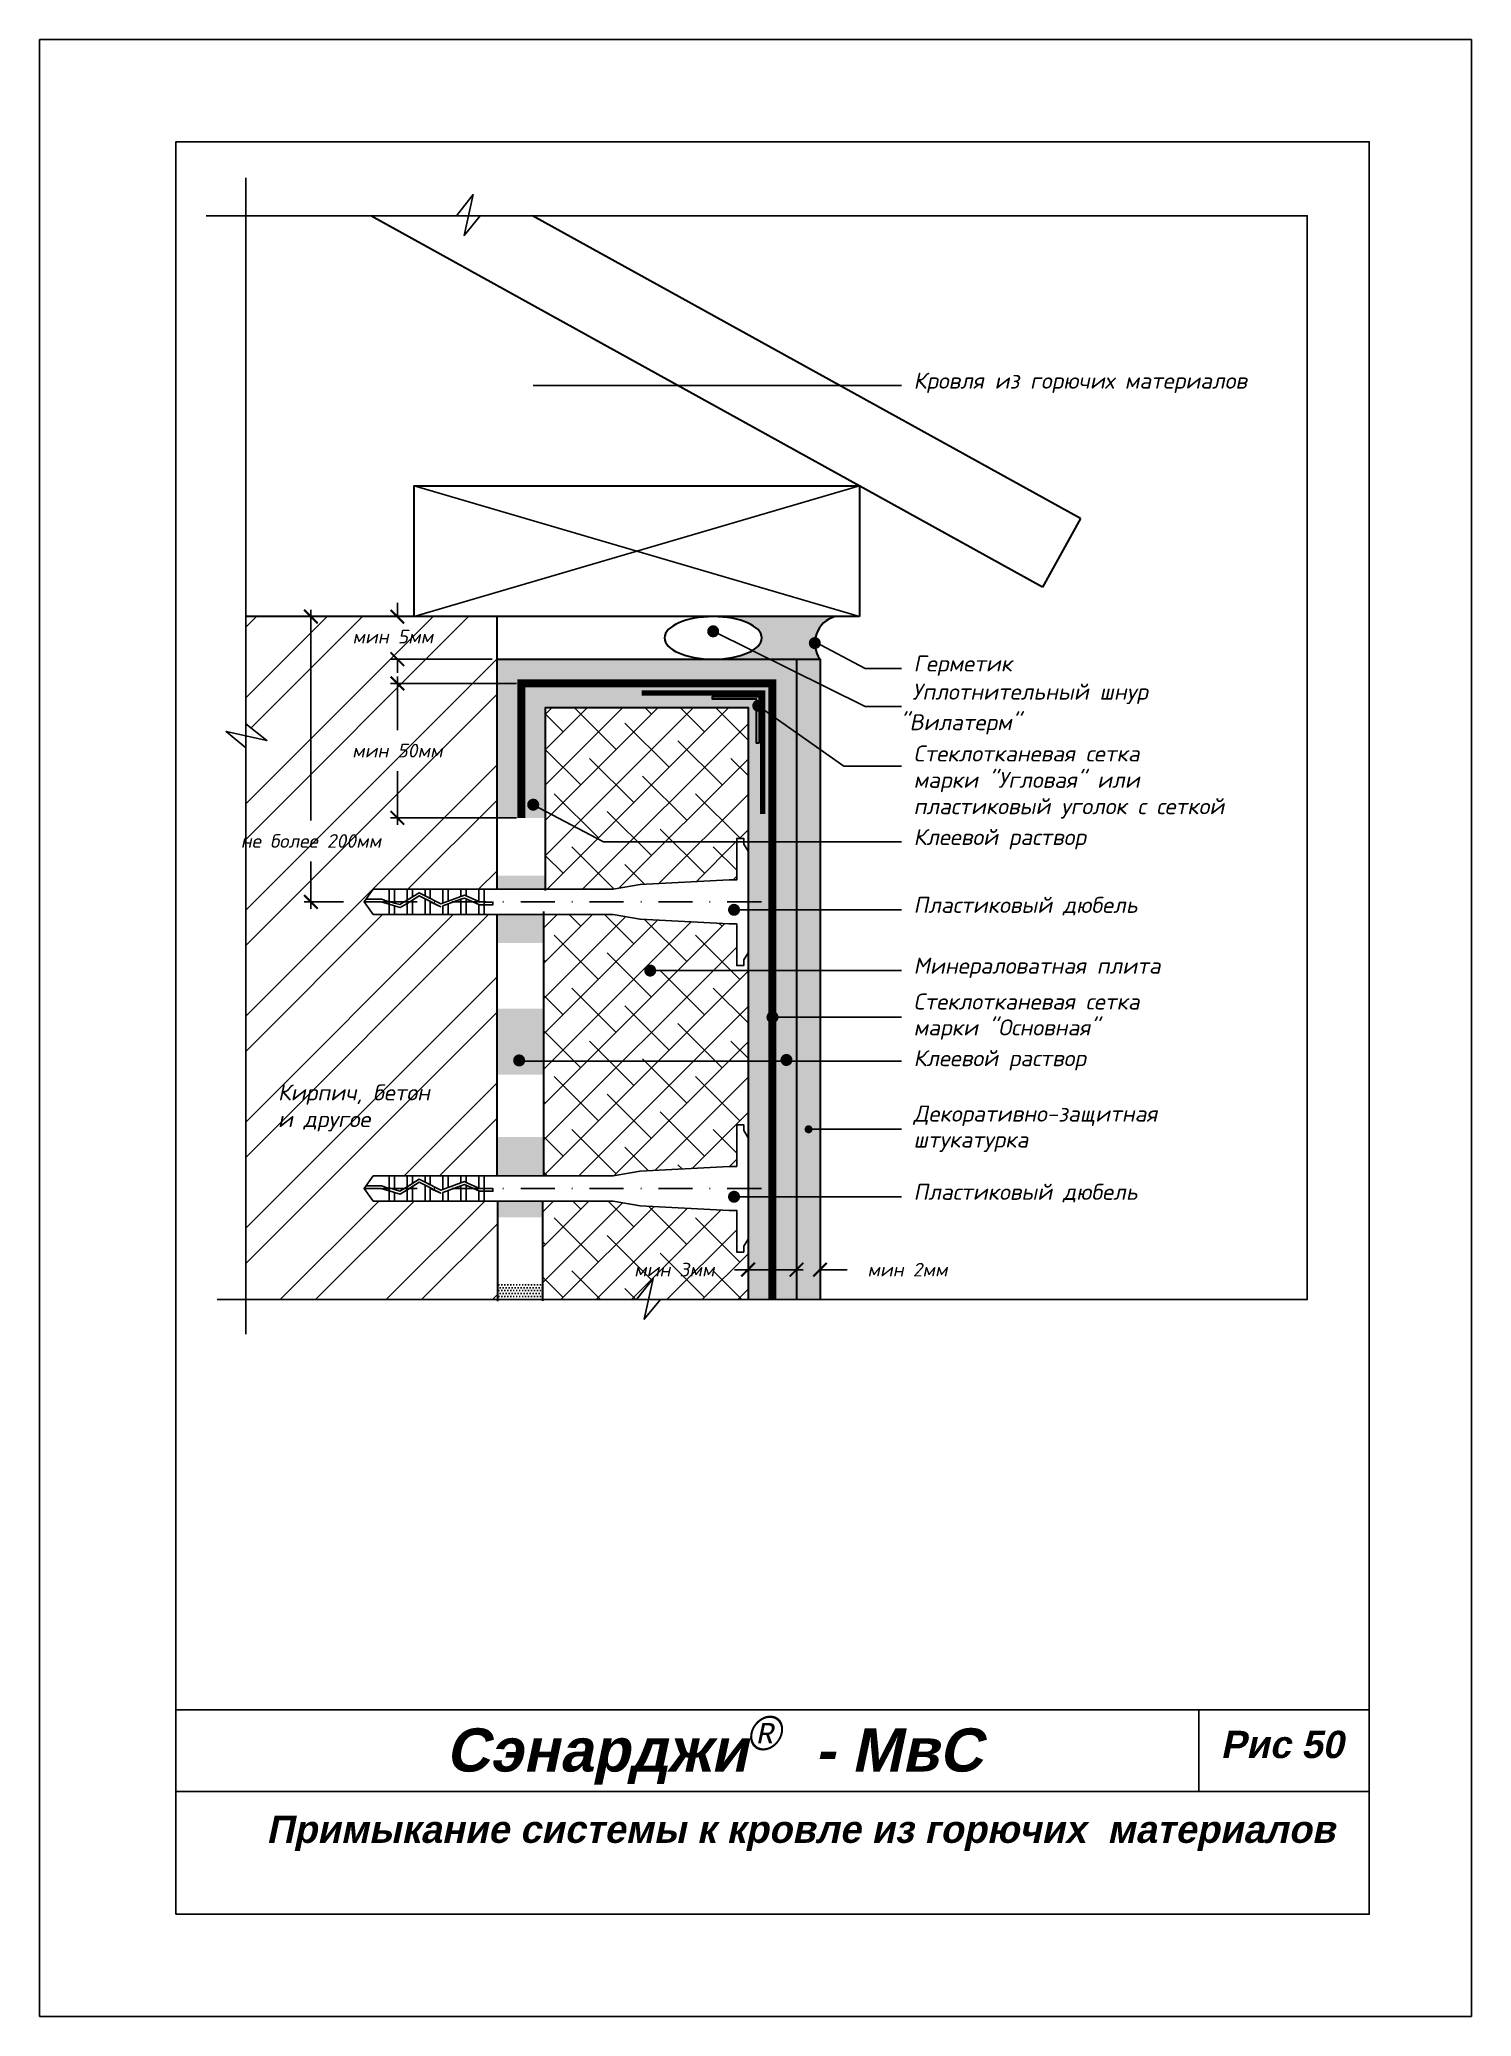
# Model space of a CAD drawing. Header units: inches. Extents: x 47 to 4151, y -1120 to 1902.
# Drawn here: x 1941.9 to 2151.9, y 274.6 to 564.6 of the extents above; entities that cross this region are included whole.
import ezdxf

# ---------------------------------------------------------------- set-up
doc = ezdxf.new("R2010")
doc.units = ezdxf.units.IN
doc.header["$LTSCALE"] = 10
doc.header["$MEASUREMENT"] = 0
doc.linetypes.add('DASHDOT', pattern=[1, 0.5, -0.25, 0, -0.25])
doc.linetypes.add('HIDDEN', pattern=[0.375, 0.25, -0.125])
doc.layers.add('dim', color=160, linetype='Continuous', lineweight=15)
doc.layers.add('Layer1', color=108, linetype='Continuous', lineweight=30)
for name, color, linetype in [('DUBEL', 142, 'Continuous'), ('hatch', 240, 'Continuous'), ('ndp', 242, 'Continuous'), ('ramka', 248, 'Continuous')]:
    doc.layers.add(name, color=color, linetype=linetype)
doc.layers.add('list', color=5, linetype='Continuous', plot=False)
doc.styles.add('ndp', font='ARIALBD.TTF', dxfattribs={"oblique": 12})
doc.styles.add('style2', font='romans.shx', dxfattribs={"oblique": 12})
doc.dimstyles.new('1', dxfattribs={"dimtxt": 2, "dimasz": 2, "dimexe": 1, "dimexo": 0.7, "dimgap": 2, "dimtad": 0, "dimtih": 1, "dimtoh": 1, "dimdec": 4, "dimzin": 0, "dimdsep": 46, "dimtxsty": 'style2', "dimblk": 'ARCHTICK', "dimcen": 1.5, "dimdle": 1, "dimadec": 0, "dimazin": 0, "dimtfac": 1, "dimtdec": 4, "dimtofl": 0, "dimtmove": 0, "dimatfit": 2, "dimldrblk": 'DOTSMALL', "dimfxl": 1, "dimtolj": 1, "dimtzin": 0, "dimarcsym": 0})
pattern_1 = [(180, (844.3590616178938, 336.0162034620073), (-0.2187500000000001, -0.4375), [0, -0.4375])]

msp = doc.modelspace()

# ---------------------------------------------------------------- texts
at = {"layer": 'ndp', "oblique": 12}
for s, height, style, p in [('Кровля из горючих материалов', 2.346199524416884, 'style2', (2070.025080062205, 513.3946749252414)), ('Герметик', 2.346199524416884, 'style2', (2070.025080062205, 471.9074468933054)), ('Уплотнительный шнур', 2.346199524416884, 'style2', (2069.833653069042, 467.7690869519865)), (' "Вилатерм"', 2.346199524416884, 'style2', (2066.479483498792, 463.2934095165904)), ('Стеклотканевая сетка', 2.346199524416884, 'style2', (2070.025080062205, 458.7054473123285)), ('марки "Угловая" или', 2.346199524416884, 'style2', (2070.025080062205, 454.8365953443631)), ('пластиковый уголок с сеткой', 2.346199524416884, 'style2', (2070.025080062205, 450.9677433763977)), ('Клеевой раствор', 2.346199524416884, 'style2', (2070.025080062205, 446.448262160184)), ('Пластиковый дюбель', 2.346199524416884, 'style2', (2070.025080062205, 436.4938489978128)), ('Минераловатная плита', 2.346199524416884, 'style2', (2070.025080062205, 427.5769392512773)), ('Стеклотканевая сетка', 2.346199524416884, 'style2', (2070.025080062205, 422.317139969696)), ('марки "Основная"', 2.346199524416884, 'style2', (2070.025080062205, 418.5185312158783)), ('Клеевой раствор', 2.346199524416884, 'style2', (2070.025080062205, 414.0091649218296)), ('Кирпич, бетон', 2.346199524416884, 'style2', (1976.809224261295, 408.9845386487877)), ('и другое', 2.346199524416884, 'style2', (1976.809224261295, 405.0683993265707)), ('Декоративно-защитная', 2.346199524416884, 'style2', (2070.025080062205, 405.8727900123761)), ('штукатурка', 2.346199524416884, 'style2', (2070.025080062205, 402.0741812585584)), ('Пластиковый дюбель', 2.346199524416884, 'style2', (2070.025080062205, 394.4014345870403)), ('Сэнарджи    - МвС', 6.33260053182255, 'ndp', (2001.430429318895, 310.5327056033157)), ('Рис 50', 4, 'ndp', (2115.05713980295, 312.5104193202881)), ('Примыкание системы к кровле из горючих  материалов', 4, 'ndp', (1975.116057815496, 300.0707850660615))]:
    msp.add_text(s, height=height, dxfattribs=dict(at, style=style)).set_placement(p)
at = {"layer": 'ndp', "insert": (2045.493232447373, 318.6717903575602), "char_height": 5, "attachment_point": 1, "style": 'style2'}
msp.add_mtext('{\\fCentury Gothic|b0|i0|c204|p32;®}', dxfattribs=at)

# ---------------------------------------------------------------- blocks, each defined once
blk = doc.blocks.new('_ArchTick')
at = {"layer": 'DUBEL', "color": 0, "const_width": 0.15}
blk.add_lwpolyline([(-0.5, -0.5), (0.5, 0.5)], dxfattribs=at)
blk = doc.blocks.new('*D119')
at = {"layer": 'Defpoints', "color": 0}
for p in [(2052.861687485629, 385.909283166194), (2056.317142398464, 386.0260899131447), (2056.317142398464, 384.1571875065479)]:
    blk.add_point(p, dxfattribs=at)
at = {"layer": 'dim', "color": 0, "lineweight": -2}
for p, q in [((2052.861687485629, 384.1571875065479), (2050.861687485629, 384.1571875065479)), ((2052.861687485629, 385.209283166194), (2052.861687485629, 383.1571875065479)), ((2056.317142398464, 385.3260899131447), (2056.317142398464, 383.1571875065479)), ((2056.317142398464, 384.1571875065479), (2060.317142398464, 384.1571875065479))]:
    blk.add_line(p, q, dxfattribs=at)
at = {"layer": 'dim', "color": 0, "lineweight": -2, "xscale": 2, "yscale": 2, "zscale": 2}
blk.add_blockref('_ArchTick', (2052.861687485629, 384.1571875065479), dxfattribs=at)
at = {"layer": 'dim', "color": 0, "lineweight": -2, "xscale": 2, "yscale": 2, "zscale": 2, "rotation": 180}
blk.add_blockref('_ArchTick', (2056.317142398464, 384.1571875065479), dxfattribs=at)
at = {"layer": 'dim', "color": 0, "insert": (2069.136763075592, 384.1571875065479), "char_height": 2, "attachment_point": 5, "style": 'style2'}
blk.add_mtext('\\A1;{\\fRomanS|b0|i0|c204|p2;мин 2мм}', dxfattribs=at)
blk = doc.blocks.new('_DotSmall')
at = {"layer": 'DUBEL', "color": 0, "const_width": 0.5}
blk.add_lwpolyline([(-0.0625, 0, 1), (0.0625, 0, 1)], format="xyb", close=True, dxfattribs=at)
blk = doc.blocks.new('*D120')
at = {"layer": 'Defpoints', "color": 0}
for p in [(2052.861687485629, 385.909283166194), (2045.763086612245, 385.3258854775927), (2045.763086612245, 384.1571875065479)]:
    blk.add_point(p, dxfattribs=at)
at = {"layer": 'dim', "color": 0, "lineweight": -2}
for p, q in [((2045.763086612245, 384.1571875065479), (2043.763086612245, 384.1571875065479)), ((2045.763086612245, 384.6258854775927), (2045.763086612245, 383.1571875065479)), ((2053.861687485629, 384.1571875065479), (2045.763086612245, 384.1571875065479)), ((2052.861687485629, 385.209283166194), (2052.861687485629, 383.1571875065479))]:
    blk.add_line(p, q, dxfattribs=at)
at = {"layer": 'dim', "color": 0, "lineweight": -2, "xscale": 2, "yscale": 2, "zscale": 2, "rotation": 180}
blk.add_blockref('_ArchTick', (2045.763086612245, 384.1571875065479), dxfattribs=at)
at = {"layer": 'dim', "color": 0, "lineweight": -2, "xscale": 2, "yscale": 2, "zscale": 2}
blk.add_blockref('_ArchTick', (2052.861687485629, 384.1571875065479), dxfattribs=at)
at = {"layer": 'dim', "color": 0, "insert": (2034.943465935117, 384.1571875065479), "char_height": 2, "attachment_point": 5, "style": 'style2'}
blk.add_mtext('\\A1;{\\fRomanS|b0|i0|c204|p2;мин 3мм}', dxfattribs=at)
blk = doc.blocks.new('*D150')
at = {"layer": 'Defpoints', "color": 0}
for p in [(2012.501369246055, 470.161376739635), (1994.329318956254, 450.433441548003), (2012.501369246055, 450.433441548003)]:
    blk.add_point(p, dxfattribs=at)
at = {"layer": 'dim', "color": 0, "lineweight": -2}
for p, q in [((2011.801369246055, 470.161376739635), (1993.329318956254, 470.161376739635)), ((1994.329318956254, 471.161376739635), (1994.329318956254, 463.3066075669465)), ((1994.329318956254, 449.433441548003), (1994.329318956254, 457.2882107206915)), ((2011.801369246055, 450.433441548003), (1993.329318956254, 450.433441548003))]:
    blk.add_line(p, q, dxfattribs=at)
at = {"layer": 'dim', "color": 0, "lineweight": -2, "xscale": 2, "yscale": 2, "zscale": 2}
for p, rotation in [((1994.329318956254, 470.161376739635), 90), ((1994.329318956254, 450.433441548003), 270)]:
    blk.add_blockref('_ArchTick', p, dxfattribs=dict(at, rotation=rotation))
at = {"layer": 'dim', "color": 0, "insert": (1994.329318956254, 460.2974091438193), "char_height": 2, "attachment_point": 5, "style": 'style2'}
blk.add_mtext('\\A1;{\\fRomanS|b0|i0|c204|p2;мин 50мм}', dxfattribs=at)
blk = doc.blocks.new('*D151')
at = {"layer": 'Defpoints', "color": 0}
for p in [(1994.329318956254, 479.95294816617), (2009.014568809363, 479.95294816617), (2008.952068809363, 473.7106771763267)]:
    blk.add_point(p, dxfattribs=at)
at = {"layer": 'dim', "color": 0, "lineweight": -2}
for p, q in [((1994.329318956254, 479.95294816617), (1994.329318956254, 481.95294816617)), ((2008.314568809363, 479.95294816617), (1993.329318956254, 479.95294816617)), ((2008.252068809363, 473.7106771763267), (1993.329318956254, 473.7106771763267)), ((1994.329318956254, 473.7106771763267), (1994.329318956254, 471.7106771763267))]:
    blk.add_line(p, q, dxfattribs=at)
at = {"layer": 'dim', "color": 0, "lineweight": -2, "xscale": 2, "yscale": 2, "zscale": 2}
for p, rotation in [((1994.329318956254, 479.95294816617), 270), ((1994.329318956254, 473.7106771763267), 90)]:
    blk.add_blockref('_ArchTick', p, dxfattribs=dict(at, rotation=rotation))
at = {"layer": 'dim', "color": 0, "insert": (1993.667119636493, 477.0244274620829), "char_height": 2, "attachment_point": 5, "style": 'style2'}
blk.add_mtext('\\A1;{\\fRomanS|b0|i0|c204|p2;мин 5мм}', dxfattribs=at)
blk = doc.blocks.new('*D152')
at = {"layer": 'Defpoints', "color": 0}
for p in [(1981.652732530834, 479.95294816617), (1982.730038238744, 479.95294816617), (1987.138053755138, 438.1024452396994)]:
    blk.add_point(p, dxfattribs=at)
at = {"layer": 'dim', "color": 0, "lineweight": -2}
for p, q in [((1982.030038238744, 479.95294816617), (1980.652732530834, 479.95294816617)), ((1981.652732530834, 480.95294816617), (1981.652732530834, 450.0553330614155)), ((1981.652732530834, 437.1024452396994), (1981.652732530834, 444.0369362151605)), ((1986.438053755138, 438.1024452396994), (1980.652732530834, 438.1024452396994))]:
    blk.add_line(p, q, dxfattribs=at)
at = {"layer": 'dim', "color": 0, "lineweight": -2, "xscale": 2, "yscale": 2, "zscale": 2}
for p, rotation in [((1981.652732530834, 479.95294816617), 90), ((1981.652732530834, 438.1024452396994), 270)]:
    blk.add_blockref('_ArchTick', p, dxfattribs=dict(at, rotation=rotation))
at = {"layer": 'dim', "color": 0, "insert": (1981.652732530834, 447.0461346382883), "char_height": 2, "attachment_point": 5, "style": 'style2'}
blk.add_mtext('\\A1;{\\fRomanS|b0|i0|c204|p2;не более 200мм}', dxfattribs=at)

# ---------------------------------------------------------------- dimensions: what is measured, and where the dimension line sits
at = {"layer": 'dim'}
dim = msp.add_linear_dim(base=(1994.329318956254, 479.95294816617), p1=(2008.952068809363, 473.7106771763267), p2=(2009.014568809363, 479.95294816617), angle=90, text='{\\fRomanS|b0|i0|c204|p2;мин 5мм}', dimstyle='1', override={"dimtmove": 2}, dxfattribs=at)
dim.commit()
dim.dimension.update_dxf_attribs({"geometry": '*D151', "text_midpoint": (1993.667119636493, 477.0244274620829), "dimtype": 160})
dim = msp.add_linear_dim(base=(1981.652732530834, 479.95294816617), p1=(1987.138053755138, 438.1024452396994), p2=(1982.730038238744, 479.95294816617), angle=90, text='{\\fRomanS|b0|i0|c204|p2;не более 200мм}', dimstyle='1', dxfattribs=at)
dim.commit()
dim.dimension.update_dxf_attribs({"geometry": '*D152', "text_midpoint": (1981.652732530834, 447.0461346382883), "dimtype": 160})
dim = msp.add_linear_dim(base=(1994.329318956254, 450.433441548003), p1=(2012.501369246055, 470.161376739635), p2=(2012.501369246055, 450.433441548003), angle=270, text='{\\fRomanS|b0|i0|c204|p2;мин 50мм}', dimstyle='1', dxfattribs=at)
dim.commit()
dim.dimension.update_dxf_attribs({"geometry": '*D150', "text_midpoint": (1994.329318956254, 460.2974091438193)})
for base, p2, text, picture, middle in [((2045.763086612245, 384.1571875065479), (2045.763086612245, 385.3258854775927), '{\\fRomanS|b0|i0|c204|p2;мин 3мм}', '*D120', (2034.943465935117, 384.1571875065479)), ((2056.317142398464, 384.1571875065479), (2056.317142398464, 386.0260899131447), '{\\fRomanS|b0|i0|c204|p2;мин 2мм}', '*D119', (2069.136763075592, 384.1571875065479))]:
    dim = msp.add_linear_dim(base=base, p1=(2052.861687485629, 385.909283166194), p2=p2, text=text, dimstyle='1', dxfattribs=at)
    dim.commit()
    dim.dimension.update_dxf_attribs({"geometry": picture, "text_midpoint": middle})

# ---------------------------------------------------------------- hatches: boundary and pattern name
at = {"layer": 'hatch'}
h = msp.add_hatch(dxfattribs=at)
h.set_pattern_fill('ANSI32', color=256, scale=29.32749405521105, style=0)
h.set_pattern_definition([(45, (1210.946832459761, 577.8633709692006), (-7.77662622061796, 7.776626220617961), []), (45, (1216.131249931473, 577.8633709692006), (-7.77662622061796, 7.776626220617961), [])])
h.paths.add_polyline_path([(2008.952068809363, 436.2395969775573), (2007.045640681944, 436.2395969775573), (2006.266417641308, 436.2395969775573), (2004.418415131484, 436.2395969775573), (2003.639192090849, 436.2395969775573), (2001.791189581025, 436.2395969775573), (2001.011966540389, 436.2395969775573), (1999.163964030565, 436.2395969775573), (1998.384740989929, 436.2395969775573), (1996.536738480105, 436.2395969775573), (1995.75751543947, 436.2395969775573), (1993.909512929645, 436.2395969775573), (1993.13028988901, 436.2395969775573), (1990.803539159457, 436.2395969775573), (1989.460832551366, 438.1024452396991), (1989.74585169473, 438.4978759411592), (1990.803539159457, 439.9652935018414), (1993.13028988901, 439.9652935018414), (1995.75751543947, 439.9652935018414), (1996.536738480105, 439.9652935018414), (1998.384740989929, 439.9652935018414), (1999.163964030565, 439.9652935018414), (2001.791189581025, 439.9652935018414), (2003.639192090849, 439.9652935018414), (2006.266417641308, 439.9652935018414), (2007.045640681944, 439.9652935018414), (2008.952068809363, 439.9652935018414), (2008.952068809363, 479.95294816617), (1996.778537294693, 479.95294816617), (1972.086475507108, 479.95294816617), (1972.086475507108, 464.2373780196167), (1975.2011491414, 461.7826456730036), (1972.086475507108, 462.4636897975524), (1972.086475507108, 379.7708261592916), (2008.952068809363, 379.7708261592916), (2008.952068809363, 394.2119392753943), (2007.045640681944, 394.2119392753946), (2006.266417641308, 394.2119392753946), (2004.418415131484, 394.2119392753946), (2003.639192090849, 394.2119392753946), (2001.791189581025, 394.2119392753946), (2001.011966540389, 394.2119392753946), (1999.163964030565, 394.2119392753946), (1998.384740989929, 394.2119392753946), (1996.536738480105, 394.2119392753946), (1995.75751543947, 394.2119392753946), (1993.909512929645, 394.2119392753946), (1993.13028988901, 394.2119392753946), (1990.803539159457, 394.2119392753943), (1989.460832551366, 396.0747875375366), (1989.74585169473, 396.4702182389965), (1990.803539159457, 397.9376357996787), (1993.13028988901, 397.9376357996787), (1995.75751543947, 397.9376357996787), (1996.536738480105, 397.9376357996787), (1998.384740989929, 397.9376357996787), (1999.163964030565, 397.9376357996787), (2001.791189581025, 397.9376357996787), (2003.639192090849, 397.9376357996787), (2006.266417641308, 397.9376357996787), (2007.045640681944, 397.9376357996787), (2008.952068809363, 397.9376357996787)])
h.paths.add_polyline_path([(1986.046491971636, 461.8066075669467), (2002.612145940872, 461.8066075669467), (2002.612145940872, 458.7882107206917), (1986.046491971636, 458.7882107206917)], flags=24)
h.paths.add_polyline_path([(1987.009698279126, 478.341011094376), (2001.648939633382, 478.341011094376), (2001.648939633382, 475.322614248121), (1987.009698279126, 475.322614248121)], flags=24)
h.paths.add_polyline_path([(1968.060444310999, 448.5553330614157), (1995.245020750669, 448.5553330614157), (1995.245020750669, 445.5369362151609), (1968.060444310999, 445.5369362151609)], flags=9)
h.paths.add_polyline_path([(1976.378661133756, 403.8244579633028), (1993.416538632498, 403.575107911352), (1994.164588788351, 407.0944071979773), (1977.126711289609, 407.3437572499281)], flags=24)
h.paths.add_polyline_path([(1976.14158616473, 407.5866390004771), (2004.966323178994, 407.2541722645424), (2005.963723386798, 411.9465713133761), (1977.138986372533, 412.2790380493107)], flags=24)
h = msp.add_hatch(color=256, dxfattribs=at)
edge = h.paths.add_edge_path()
edge.add_line((2052.861687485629, 473.7106771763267), (2056.317142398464, 473.7106771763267))
edge.add_arc((2059.57195904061, 476.0686483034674), 4.019186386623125, 104.88589605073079, 215.9216726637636, ccw=False)
edge.add_line((2058.539450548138, 479.95294816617), (2040.64519047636, 479.9529481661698))
edge.add_ellipse((2040.645190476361, 476.8318126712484), major_axis=(-7.140105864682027, 0), ratio=0.4371273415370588, start_angle=90, end_angle=270, ccw=False)
edge.add_line((2040.645190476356, 473.7106771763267), (2052.861687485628, 473.7106771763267))
h = msp.add_hatch(dxfattribs=at)
h.set_pattern_fill('DOTS', color=256, scale=7, style=0)
h.set_pattern_definition([(0, (1210.946832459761, 577.8633709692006), (0.21875, 0.4375), [0, -0.4375])])
h.paths.add_polyline_path([(2049.312387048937, 470.161376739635), (2012.501369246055, 470.161376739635), (2012.501369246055, 450.433441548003), (2016.050669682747, 450.433441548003), (2016.050669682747, 466.612076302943), (2045.763086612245, 466.612076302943), (2045.763086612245, 439.4574478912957), (2045.763086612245, 379.7708261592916), (2049.312387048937, 379.7708261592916)], flags=16)
h.paths.add_polyline_path([(2047.698227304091, 466.8687666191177, -0.3248751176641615), (2047.394322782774, 466.4504069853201), (2047.394322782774, 461.4048993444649), (2046.986513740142, 461.4048993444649), (2046.986513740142, 466.5228662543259, -0.2301352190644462), (2046.818402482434, 466.8687666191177, -0.2301352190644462), (2046.986513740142, 467.2146669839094), (2046.986513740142, 467.8355034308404), (2040.555909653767, 467.8355034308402), (2040.555909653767, 468.2433124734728), (2047.394322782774, 468.2433124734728), (2047.394322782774, 467.287126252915, -0.3248751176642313)], flags=0)
h.paths.add_polyline_path([(2052.861687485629, 473.7106771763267), (2008.952068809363, 473.7106771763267), (2008.952068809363, 450.433441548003), (2012.501369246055, 450.433441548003), (2012.501369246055, 470.161376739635), (2049.312387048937, 470.161376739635), (2049.312387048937, 379.7708261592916), (2052.861687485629, 379.7708261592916)])
h = msp.add_hatch(dxfattribs=at)
h.set_pattern_fill('AR-CONC', color=256, scale=0.293274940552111, style=0)
h.set_pattern_definition([(49.99999999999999, (1450.124467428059, 577.8633709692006), (2.103544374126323, -0.1840362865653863), [0.2199562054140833, -2.419518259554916]), (355, (1450.124467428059, 577.8633709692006), (-0.406922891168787, 2.205991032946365), [0.1759649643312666, -1.935614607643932]), (100.4514, (1450.299762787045, 577.8480346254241), (1.696623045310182, 2.021953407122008), [0.1869340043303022, -2.056274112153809]), (46.18420000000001, (1450.124467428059, 578.4499208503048), (3.129950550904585, -0.4854257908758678), [0.3299343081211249, -3.629277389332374]), (96.6356, (1450.385296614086, 578.4094685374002), (2.741131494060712, 2.85684360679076), [0.2804010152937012, -3.084410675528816]), (351.1842, (1450.124467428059, 578.4499208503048), (2.741129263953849, 2.856845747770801), [0.2639474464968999, -2.903421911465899]), (21, (1450.417742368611, 578.3032833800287), (1.750578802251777, -1.180780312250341), [0.2199562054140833, -2.419518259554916]), (326.0000000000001, (1450.417742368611, 578.3032833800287), (0.7135828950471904, 2.126683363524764), [0.1759649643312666, -1.935614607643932]), (71.4514, (1450.563623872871, 578.2048849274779), (2.464162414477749, 0.9459011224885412), [0.1869340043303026, -2.056274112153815]), (37.50000000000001, (1450.124467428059, 577.8633709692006), (0.03566180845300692, 0.9762942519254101), [0, -1.912152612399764, 0, -1.964942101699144, 0, -1.942946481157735]), (7.499999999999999, (1450.124467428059, 577.8633709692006), (0.7715170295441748, 1.156710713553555), [0, -1.120310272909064, 0, -1.868161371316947, 0, -0.7405192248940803]), (327.5, (1449.470464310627, 577.8633709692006), (1.565567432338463, -0.06614778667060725), [0, -0.7331873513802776, 0, -2.287544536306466, 0, -3.035395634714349]), (317.5, (1449.177189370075, 577.8633709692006), (1.710338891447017, 0.2935828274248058), [0, -0.9531435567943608, 0, -1.519164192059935, 0, -2.155570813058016])])
h.paths.add_polyline_path([(2056.317142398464, 473.7106771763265), (2052.861687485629, 473.7106771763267), (2052.861687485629, 379.7708261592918), (2056.317142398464, 379.770826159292)])
at = {"layer": 'hatch', "lineweight": -2}
h = msp.add_hatch(dxfattribs=at)
h.set_pattern_fill('ANSI38', color=1, scale=29.32749405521, style=0)
h.set_pattern_definition([(45, (844.3590616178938, 336.0162034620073), (-2.592208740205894, 2.592208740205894), []), (135, (844.3590616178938, 336.0162034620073), (-7.776626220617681, 2.592208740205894), [9.164841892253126, -5.498905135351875])])
h.paths.add_polyline_path([(2045.763086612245, 466.612076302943), (2016.050669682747, 466.612076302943), (2016.050669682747, 451.4121377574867), (2024.566953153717, 446.8993785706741), (2044.112513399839, 446.8993785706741), (2044.112513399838, 447.4308599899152), (2045.133376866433, 447.4308599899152), (2045.133376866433, 446.8993785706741), (2045.763086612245, 446.8993785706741)])
h.paths.add_polyline_path([(2044.112513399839, 446.8993785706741), (2024.566953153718, 446.8993785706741), (2016.050669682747, 451.4121377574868), (2016.050669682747, 439.9652935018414), (2025.957265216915, 439.9652935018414), (2029.919913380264, 440.6408498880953), (2042.976420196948, 441.3221950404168), (2044.112513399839, 441.3221950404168)])
h.paths.add_polyline_path([(2045.763086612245, 428.0280556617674), (2031.853827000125, 428.0280556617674, -1), (2030.974002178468, 428.0280556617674, -1), (2031.853827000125, 428.0280556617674), (2045.763086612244, 428.0280556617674), (2045.763086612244, 430.6578303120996), (2045.133376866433, 429.615660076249), (2045.133376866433, 428.7740304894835), (2044.112513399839, 428.7740304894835), (2044.112513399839, 434.882695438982), (2042.976420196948, 434.882695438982), (2029.919913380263, 435.5640405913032), (2025.957265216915, 436.2395969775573), (2015.80332585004, 436.2395969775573), (2015.80332585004, 397.9376357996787), (2025.957265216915, 397.9376357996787), (2029.919913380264, 398.6131921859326), (2042.976420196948, 399.294537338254), (2044.112513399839, 399.294537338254), (2044.112513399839, 405.4032022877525), (2045.133376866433, 405.4032022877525), (2045.133376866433, 404.5615727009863), (2045.763086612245, 403.5194024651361)])
h.paths.add_polyline_path([(2044.112513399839, 392.8550377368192), (2042.976420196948, 392.8550377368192), (2029.919913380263, 393.5363828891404), (2025.957265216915, 394.2119392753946), (2015.644671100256, 394.2119392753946), (2015.644667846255, 379.7708261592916), (2029.385077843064, 379.7708261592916), (2031.839810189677, 382.8854997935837), (2031.158766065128, 379.7708261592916), (2045.763086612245, 379.7708261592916), (2045.763086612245, 388.630172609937), (2045.133376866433, 387.5880023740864), (2045.133376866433, 386.7463727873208), (2044.112513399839, 386.7463727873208)])
h.paths.add_polyline_path([(2028.623845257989, 385.6663859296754), (2043.263086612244, 385.6663859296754), (2043.263086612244, 382.6479890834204), (2028.623845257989, 382.6479890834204)], flags=24)
h = msp.add_hatch(dxfattribs=at)
h.set_pattern_fill('DOTS', color=1, scale=7, angle=180, style=0)
h.set_pattern_definition(pattern_1)
h.paths.add_polyline_path([(2016.050669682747, 441.9586773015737), (2008.952068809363, 441.9586773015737), (2008.952068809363, 439.9652935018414), (2016.050669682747, 439.9652935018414)])
h.paths.add_polyline_path([(2015.80332585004, 436.2395969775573), (2008.952068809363, 436.2395969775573), (2008.952068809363, 432.0679615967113), (2015.80332585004, 432.0679615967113)])
h.paths.add_polyline_path([(2015.80332585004, 422.4245214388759), (2008.952068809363, 422.4245214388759), (2008.952068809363, 412.7810758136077), (2015.80332585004, 412.7810758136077)])
h.paths.add_polyline_path([(2015.80332585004, 403.6321703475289), (2008.952068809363, 403.6321703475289), (2008.952068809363, 397.9376357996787), (2015.80332585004, 397.9376357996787)])
h.paths.add_polyline_path([(2015.644671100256, 394.2119392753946), (2009.054566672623, 394.2119392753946), (2009.054566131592, 391.8108661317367), (2015.644670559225, 391.8108661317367)])
h = msp.add_hatch(dxfattribs=at)
h.set_pattern_fill('DOTS', color=1, scale=7, angle=180, style=0)
h.set_pattern_definition(pattern_1)
h.paths.add_polyline_path([(2015.644668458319, 382.1674259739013), (2009.054564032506, 382.1674259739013), (2009.054563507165, 379.7708261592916), (2015.64466793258, 379.7708261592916)])
at = {"layer": 'Layer1'}
msp.add_hatch(color=256, dxfattribs=at).paths.add_polyline_path([(2047.394322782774, 461.4048993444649), (2046.986513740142, 461.4048993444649), (2046.986513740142, 467.8355034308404), (2040.555909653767, 467.8355034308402), (2040.555909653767, 468.2433124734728), (2047.394322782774, 468.2433124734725)])

# ---------------------------------------------------------------- linework, layer by layer
at = {"layer": 'DUBEL', "linetype": 'DASHDOT'}
for p, q in [((2047.715884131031, 438.1024452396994), (1987.138053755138, 438.1024452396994)), ((2047.715884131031, 396.0747875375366), (1987.138053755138, 396.0747875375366))]:
    msp.add_line(p, q, dxfattribs=at)
at = {"layer": 'DUBEL', "linetype": 'HIDDEN', "const_width": 1.173099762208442}
msp.add_lwpolyline([(2012.501369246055, 450.433441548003), (2012.501369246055, 470.161376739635), (2049.312387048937, 470.161376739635), (2049.312387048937, 379.7708261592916)], dxfattribs=at)
at = {"layer": 'DUBEL'}
for points in [[(2042.976420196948, 441.3221950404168), (2044.112513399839, 441.3221950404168), (2044.112513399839, 447.4308599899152), (2045.133376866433, 447.4308599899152), (2045.133376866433, 446.5892304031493), (2045.763086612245, 445.5470601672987), (2045.763086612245, 430.6578303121), (2045.133376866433, 429.6156600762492), (2045.133376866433, 428.7740304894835), (2044.112513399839, 428.7740304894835), (2044.112513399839, 434.882695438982), (2042.976420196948, 434.882695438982), (2029.919913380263, 435.5640405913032), (2025.957265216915, 436.2395969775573), (2007.045640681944, 436.2395969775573), (2007.045640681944, 437.6875649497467), (2008.336042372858, 437.6875649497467), (2008.336042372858, 438.0829956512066), (2007.045640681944, 438.0829956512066), (2007.045640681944, 437.6875649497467), (2007.045640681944, 439.9652935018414), (2006.266417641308, 439.9652935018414), (2006.266417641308, 438.1621450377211), (2006.44301339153, 438.0829956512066), (2007.045640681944, 438.1024452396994), (2007.045640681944, 437.6875649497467), (2006.35845080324, 437.6875649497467), (2006.266417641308, 437.7288137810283), (2006.266417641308, 436.2395969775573), (2007.045640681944, 436.2395969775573), (2004.418415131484, 436.2395969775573), (2004.418415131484, 438.5570798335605), (2006.266417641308, 437.7288137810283), (2004.15487000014, 438.6751995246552), (2003.639192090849, 438.4861357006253), (2003.639192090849, 436.2395969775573), (2004.418415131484, 436.2395969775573), (2001.791189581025, 436.2395969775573), (2001.791189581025, 437.8085995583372), (2003.639192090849, 438.4861357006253), (2001.011966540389, 437.5229117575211), (2001.011966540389, 436.2395969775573), (2001.791189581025, 436.2395969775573), (1999.163964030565, 436.2395969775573), (1999.163964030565, 438.1024452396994), (2000.687273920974, 437.4038691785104), (1998.384740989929, 438.5700269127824), (1998.384740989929, 436.2395969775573), (1999.163964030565, 436.2395969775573), (1996.536738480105, 436.2395969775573), (1996.536738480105, 438.1024452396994), (1996.536738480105, 438.3743690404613), (1997.541582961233, 438.9970589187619), (1998.384740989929, 438.5700269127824), (1997.541582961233, 438.9970589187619), (1995.75751543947, 437.8914940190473), (1995.75751543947, 436.2395969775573), (1996.536738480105, 436.2395969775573), (1993.909512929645, 436.2395969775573), (1993.909512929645, 437.5266737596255), (1994.762171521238, 437.274691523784), (1995.75751543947, 437.8914940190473), (1994.762171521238, 437.274691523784), (1993.909512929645, 437.5266737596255), (1993.909512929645, 436.2395969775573), (1993.13028988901, 436.2395969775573), (1993.13028988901, 437.7569539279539), (1993.909512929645, 437.5266737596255), (1993.13028988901, 437.7569539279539), (1993.13028988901, 436.2395969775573), (1990.803539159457, 436.2395969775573), (1989.460832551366, 438.1024452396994), (1991.961214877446, 438.1024452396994), (1993.13028988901, 437.7569539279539), (1993.13028988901, 438.1024452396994), (1992.01842187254, 438.4978759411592), (1989.74585169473, 438.4978759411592), (1989.460832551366, 438.1024452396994), (1990.803539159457, 439.9652935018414), (1993.13028988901, 439.9652935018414), (1993.13028988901, 438.1692907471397), (1993.909512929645, 437.9390105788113), (1993.909512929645, 439.9652935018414), (1993.909512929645, 438.1024452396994), (1993.909512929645, 437.9390105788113), (1994.704410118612, 437.7040983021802), (1995.75751543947, 438.3566948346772), (1995.75751543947, 439.9652935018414), (1993.13028988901, 439.9652935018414), (1996.536738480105, 439.9652935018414), (1996.536738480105, 438.8395698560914), (1995.75751543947, 438.3566948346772), (1997.522095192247, 439.4501834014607), (1998.384740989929, 439.0132814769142), (1998.384740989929, 439.9652935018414), (1996.536738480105, 439.9652935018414), (1999.163964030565, 439.9652935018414), (1999.163964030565, 438.6186304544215), (1998.384740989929, 439.0132814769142), (2000.712568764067, 437.8343127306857), (2001.791189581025, 438.2297692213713), (2001.791189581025, 439.9652935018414), (1999.163964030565, 439.9652935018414), (2001.011966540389, 439.9652935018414), (2001.011966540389, 438.1024452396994), (2001.011966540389, 437.9440814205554), (2001.011966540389, 439.9652935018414), (2003.639192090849, 439.9652935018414), (2003.639192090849, 438.9073053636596), (2001.791189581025, 438.2297692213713), (2004.169795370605, 439.101841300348), (2004.418415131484, 438.9904110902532), (2004.418415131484, 439.9652935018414), (2004.418415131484, 438.9904110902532), (2006.266417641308, 438.1621450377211), (2006.266417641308, 439.9652935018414), (2003.639192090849, 439.9652935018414), (2007.045640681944, 439.9652935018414), (2025.957265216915, 439.9652935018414), (2029.919913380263, 440.6408498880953), (2042.976420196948, 441.3221950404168)], [(2042.976420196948, 399.294537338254), (2044.112513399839, 399.294537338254), (2044.112513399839, 405.4032022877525), (2045.133376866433, 405.4032022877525), (2045.133376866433, 404.5615727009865), (2045.763086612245, 403.519402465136), (2045.763086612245, 388.6301726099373), (2045.133376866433, 387.5880023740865), (2045.133376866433, 386.7463727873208), (2044.112513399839, 386.7463727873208), (2044.112513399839, 392.8550377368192), (2042.976420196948, 392.8550377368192), (2029.919913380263, 393.5363828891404), (2025.957265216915, 394.2119392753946), (2007.045640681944, 394.2119392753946), (2007.045640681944, 395.659907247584), (2008.336042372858, 395.659907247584), (2008.336042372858, 396.0553379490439), (2007.045640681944, 396.0553379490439), (2007.045640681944, 395.659907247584), (2007.045640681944, 397.9376357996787), (2006.266417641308, 397.9376357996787), (2006.266417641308, 396.1344873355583), (2006.44301339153, 396.0553379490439), (2007.045640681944, 396.0747875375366), (2007.045640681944, 395.659907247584), (2006.35845080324, 395.659907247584), (2006.266417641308, 395.7011560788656), (2006.266417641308, 394.2119392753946), (2007.045640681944, 394.2119392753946), (2004.418415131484, 394.2119392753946), (2004.418415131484, 396.5294221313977), (2006.266417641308, 395.7011560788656), (2004.15487000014, 396.6475418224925), (2003.639192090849, 396.4584779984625), (2003.639192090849, 394.2119392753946), (2004.418415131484, 394.2119392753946), (2001.791189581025, 394.2119392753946), (2001.791189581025, 395.7809418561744), (2003.639192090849, 396.4584779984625), (2001.011966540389, 395.4952540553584), (2001.011966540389, 394.2119392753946), (2001.791189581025, 394.2119392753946), (1999.163964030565, 394.2119392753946), (1999.163964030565, 396.0747875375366), (2000.687273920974, 395.3762114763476), (1998.384740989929, 396.5423692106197), (1998.384740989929, 394.2119392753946), (1999.163964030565, 394.2119392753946), (1996.536738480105, 394.2119392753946), (1996.536738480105, 396.0747875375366), (1996.536738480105, 396.3467113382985), (1997.541582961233, 396.9694012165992), (1998.384740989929, 396.5423692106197), (1997.541582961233, 396.9694012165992), (1995.75751543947, 395.8638363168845), (1995.75751543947, 394.2119392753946), (1996.536738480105, 394.2119392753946), (1993.909512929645, 394.2119392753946), (1993.909512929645, 395.4990160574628), (1994.762171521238, 395.2470338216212), (1995.75751543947, 395.8638363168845), (1994.762171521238, 395.2470338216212), (1993.909512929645, 395.4990160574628), (1993.909512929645, 394.2119392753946), (1993.13028988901, 394.2119392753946), (1993.13028988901, 395.7292962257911), (1993.909512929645, 395.4990160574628), (1993.13028988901, 395.7292962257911), (1993.13028988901, 394.2119392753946), (1990.803539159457, 394.2119392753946), (1989.460832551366, 396.0747875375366), (1991.961214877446, 396.0747875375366), (1993.13028988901, 395.7292962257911), (1993.13028988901, 396.0747875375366), (1992.01842187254, 396.4702182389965), (1989.74585169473, 396.4702182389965), (1989.460832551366, 396.0747875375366), (1990.803539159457, 397.9376357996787), (1993.13028988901, 397.9376357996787), (1993.13028988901, 396.141633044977), (1993.909512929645, 395.9113528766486), (1993.909512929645, 397.9376357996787), (1993.909512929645, 396.0747875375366), (1993.909512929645, 395.9113528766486), (1994.704410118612, 395.6764406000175), (1995.75751543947, 396.3290371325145), (1995.75751543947, 397.9376357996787), (1993.13028988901, 397.9376357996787), (1996.536738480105, 397.9376357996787), (1996.536738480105, 396.8119121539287), (1995.75751543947, 396.3290371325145), (1997.522095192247, 397.4225256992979), (1998.384740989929, 396.9856237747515), (1998.384740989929, 397.9376357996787), (1996.536738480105, 397.9376357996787), (1999.163964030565, 397.9376357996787), (1999.163964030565, 396.5909727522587), (1998.384740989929, 396.9856237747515), (2000.712568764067, 395.806655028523), (2001.791189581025, 396.2021115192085), (2001.791189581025, 397.9376357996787), (1999.163964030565, 397.9376357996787), (2001.011966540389, 397.9376357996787), (2001.011966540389, 396.0747875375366), (2001.011966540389, 395.9164237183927), (2001.011966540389, 397.9376357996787), (2003.639192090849, 397.9376357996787), (2003.639192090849, 396.8796476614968), (2001.791189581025, 396.2021115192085), (2004.169795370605, 397.0741835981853), (2004.418415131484, 396.9627533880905), (2004.418415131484, 397.9376357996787), (2004.418415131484, 396.9627533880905), (2006.266417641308, 396.1344873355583), (2006.266417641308, 397.9376357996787), (2003.639192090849, 397.9376357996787), (2007.045640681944, 397.9376357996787), (2025.957265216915, 397.9376357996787), (2029.919913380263, 398.6131921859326), (2042.976420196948, 399.294537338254)]]:
    msp.add_lwpolyline(points, close=True, dxfattribs=at)
at = {"layer": 'hatch'}
for p, q in [((2062.099817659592, 499.142815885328), (1996.778537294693, 479.95294816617)), ((1996.778537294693, 499.1428158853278), (2062.099817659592, 479.95294816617))]:
    msp.add_line(p, q, dxfattribs=at)
for points in [[(1972.086475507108, 544.3120654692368), (1972.086475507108, 464.2373780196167), (1975.2011491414, 461.7826456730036), (1969.20013685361, 463.0948069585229), (1972.086475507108, 460.722825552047), (1972.086475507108, 374.6930487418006)], [(1966.311822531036, 538.7616458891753), (2002.983802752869, 538.7616458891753), (2005.438535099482, 541.8763195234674), (2004.126373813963, 535.8753072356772), (2006.498355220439, 538.7616458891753), (2027.9707738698, 538.7616458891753)], [(1967.908569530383, 379.7708261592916), (2029.385077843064, 379.7708261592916), (2031.839810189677, 382.8854997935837), (2030.527648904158, 376.8844875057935), (2032.899630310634, 379.7708261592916), (2065.611079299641, 379.7708261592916)]]:
    msp.add_lwpolyline(points, dxfattribs=at)
at = {"layer": 'Layer1'}
for p, q in [((2088.96177531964, 484.2934206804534), (1990.430950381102, 538.7616458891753)), ((2094.512756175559, 494.3349214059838), (2014.146601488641, 538.7616458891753)), ((2094.512756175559, 494.3349214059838), (2088.96177531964, 484.2934206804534)), ((2062.099817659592, 479.95294816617), (1972.086475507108, 479.95294816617)), ((2008.952068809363, 439.9652935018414), (2008.952068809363, 479.95294816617)), ((2045.763086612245, 439.4574478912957), (2045.763086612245, 379.7708261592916)), ((2008.952068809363, 397.9217766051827), (2008.952068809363, 436.2395969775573)), ((2015.80332585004, 397.9217766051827), (2015.80332585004, 436.6908678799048)), ((2009.054563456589, 379.5401007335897), (2009.054566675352, 394.2240484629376)), ((2015.644667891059, 379.5815548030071), (2015.644671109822, 394.2543927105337))]:
    msp.add_line(p, q, dxfattribs=at)
for points in [[(2062.099817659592, 479.95294816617), (1996.778537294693, 479.95294816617), (1996.778537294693, 499.142815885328), (2062.099817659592, 499.142815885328)], [(2047.394322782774, 461.4048993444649), (2046.986513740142, 461.4048993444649), (2046.986513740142, 467.8355034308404), (2040.555909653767, 467.8355034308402), (2040.555909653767, 468.2433124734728), (2047.394322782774, 468.2433124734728)]]:
    msp.add_lwpolyline(points, close=True, dxfattribs=at)
for points in [[(2008.952068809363, 473.7106771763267), (2052.861687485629, 473.7106771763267), (2052.861687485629, 379.7708261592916)], [(2052.861687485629, 473.7106771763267), (2056.317142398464, 473.7106771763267), (2056.317142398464, 430.1504753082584)], [(2056.317142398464, 473.7106771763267), (2056.317142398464, 473.7106771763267), (2056.317142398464, 379.7708261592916)], [(2016.050669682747, 439.7847115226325), (2016.050669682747, 466.612076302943), (2045.763086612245, 466.612076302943), (2045.763086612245, 439.4574478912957)]]:
    msp.add_lwpolyline(points, dxfattribs=at)
at = {"layer": 'Layer1', "linetype": 'HIDDEN'}
msp.add_lwpolyline([(2030.172437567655, 468.7472169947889, 0.75, 0.75, 0), (2047.89822730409, 468.7472169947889, 0.75, 0.75, 0), (2047.89822730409, 451.0214272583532, 0.75, 0.75, 0)], format="xyseb", dxfattribs=at)
at = {"layer": 'Layer1', "const_width": 0.8798248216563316}
msp.add_lwpolyline([(2046.818402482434, 466.8687666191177, -1), (2047.698227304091, 466.8687666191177, -1)], format="xyb", close=True, dxfattribs=at)
at = {"layer": 'Layer1'}
msp.add_arc((2059.57195904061, 476.0686483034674), 4.019186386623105, 104.8858960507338, 215.9216726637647, dxfattribs=at)
at = {"layer": 'Layer1', "extrusion": (0, 0, -1)}
msp.add_ellipse((2040.645190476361, 476.8318126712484), major_axis=(-7.140105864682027, 0), ratio=0.4371273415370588, dxfattribs=at)
at = {"layer": 'list'}
for points in [[(1941.853759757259, 274.6083680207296), (2151.853759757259, 274.6083680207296), (2151.853759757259, 564.6083680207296), (1941.853759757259, 564.6083680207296)], [(1972.086475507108, 538.7616458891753), (2127.776823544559, 538.7616458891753), (2127.776823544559, 379.7708261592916), (1972.086475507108, 379.7708261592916)]]:
    msp.add_lwpolyline(points, close=True, dxfattribs=at)
at = {"layer": 'ndp'}
for p, q in [((2014.251297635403, 513.8457913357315), (2068.27224697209, 513.8457913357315)), ((2062.918985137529, 466.792179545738), (2040.645190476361, 477.798220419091)), ((2055.55651324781, 476.2420100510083), (2062.918985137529, 472.3585633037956)), ((2062.918985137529, 472.3585633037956), (2068.27224697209, 472.3585633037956)), ((2059.793871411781, 458.0192143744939), (2047.258314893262, 466.8687666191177)), ((2062.918985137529, 466.792179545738), (2068.27224697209, 466.792179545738)), ((2059.793871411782, 458.0192143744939), (2068.27224697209, 458.0192143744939)), ((2014.251297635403, 452.3656209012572), (2024.566953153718, 446.8993785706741)), ((2024.566953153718, 446.8993785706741), (2068.27224697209, 446.8993785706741)), ((2043.708238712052, 436.944965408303), (2068.27224697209, 436.944965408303)), ((2031.398689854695, 428.0280556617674), (2068.27224697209, 428.0280556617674)), ((2049.344187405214, 421.1931347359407), (2068.27224697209, 421.1931347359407)), ((2012.318856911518, 414.7263607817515), (2068.27224697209, 414.7263607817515)), ((2054.637267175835, 404.748784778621), (2068.27224697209, 404.748784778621)), ((2043.708238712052, 394.8525509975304), (2068.27224697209, 394.8525509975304))]:
    msp.add_line(p, q, dxfattribs=at)
for points, const_width in [([(2040.205278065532, 477.798220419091, -1), (2041.085102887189, 477.798220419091, -1)], 0.8798248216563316), ([(2055.112860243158, 476.0686483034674, -1), (2055.992685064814, 476.0686483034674, -1)], 0.8798248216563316), ([(2013.811385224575, 452.3656209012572, -1), (2014.691210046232, 452.3656209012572, -1)], 0.8798248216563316), ([(2043.268326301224, 436.944965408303, -1), (2044.14815112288, 436.944965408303, -1)], 0.8798248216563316), ([(2030.974002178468, 428.0280556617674, -1), (2031.853827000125, 428.0280556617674, -1)], 0.8798248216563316), ([(2048.904274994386, 421.1931347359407, -1), (2049.784099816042, 421.1931347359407, -1)], 0.8798248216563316), ([(2011.752352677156, 414.847170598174, -1), (2012.632177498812, 414.847170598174, -1)], 0.8798248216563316), ([(2050.953801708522, 414.9158049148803, -1), (2051.833626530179, 414.9158049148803, -1)], 0.8798248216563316), ([(2054.343992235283, 404.748784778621, -1), (2054.930542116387, 404.748784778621, -1)], 0.586549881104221), ([(2043.268326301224, 394.8525509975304, -1), (2044.14815112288, 394.8525509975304, -1)], 0.8798248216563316)]:
    msp.add_lwpolyline(points, format="xyb", close=True, dxfattribs=dict(at, const_width=const_width))
at = {"layer": 'ramka'}
for p, q in [((2136.853759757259, 319.6083680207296), (1961.853759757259, 319.6083680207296)), ((2111.853759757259, 319.6083680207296), (2111.853759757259, 307.6083680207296)), ((2136.853759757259, 307.6083680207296), (1961.853759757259, 307.6083680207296))]:
    msp.add_line(p, q, dxfattribs=at)
msp.add_lwpolyline([(1961.853759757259, 289.6083680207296), (2136.853759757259, 289.6083680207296), (2136.853759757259, 549.6083680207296), (1961.853759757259, 549.6083680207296)], close=True, dxfattribs=at)

msp.set_redraw_order([(e.dxf.handle, doc.entitydb.next_handle()) for e in msp.query("TEXT MTEXT ATTDEF DIMENSION ARC_DIMENSION")])  # texts and dimensions are drawn at this point

doc.saveas('drawing.dxf')
